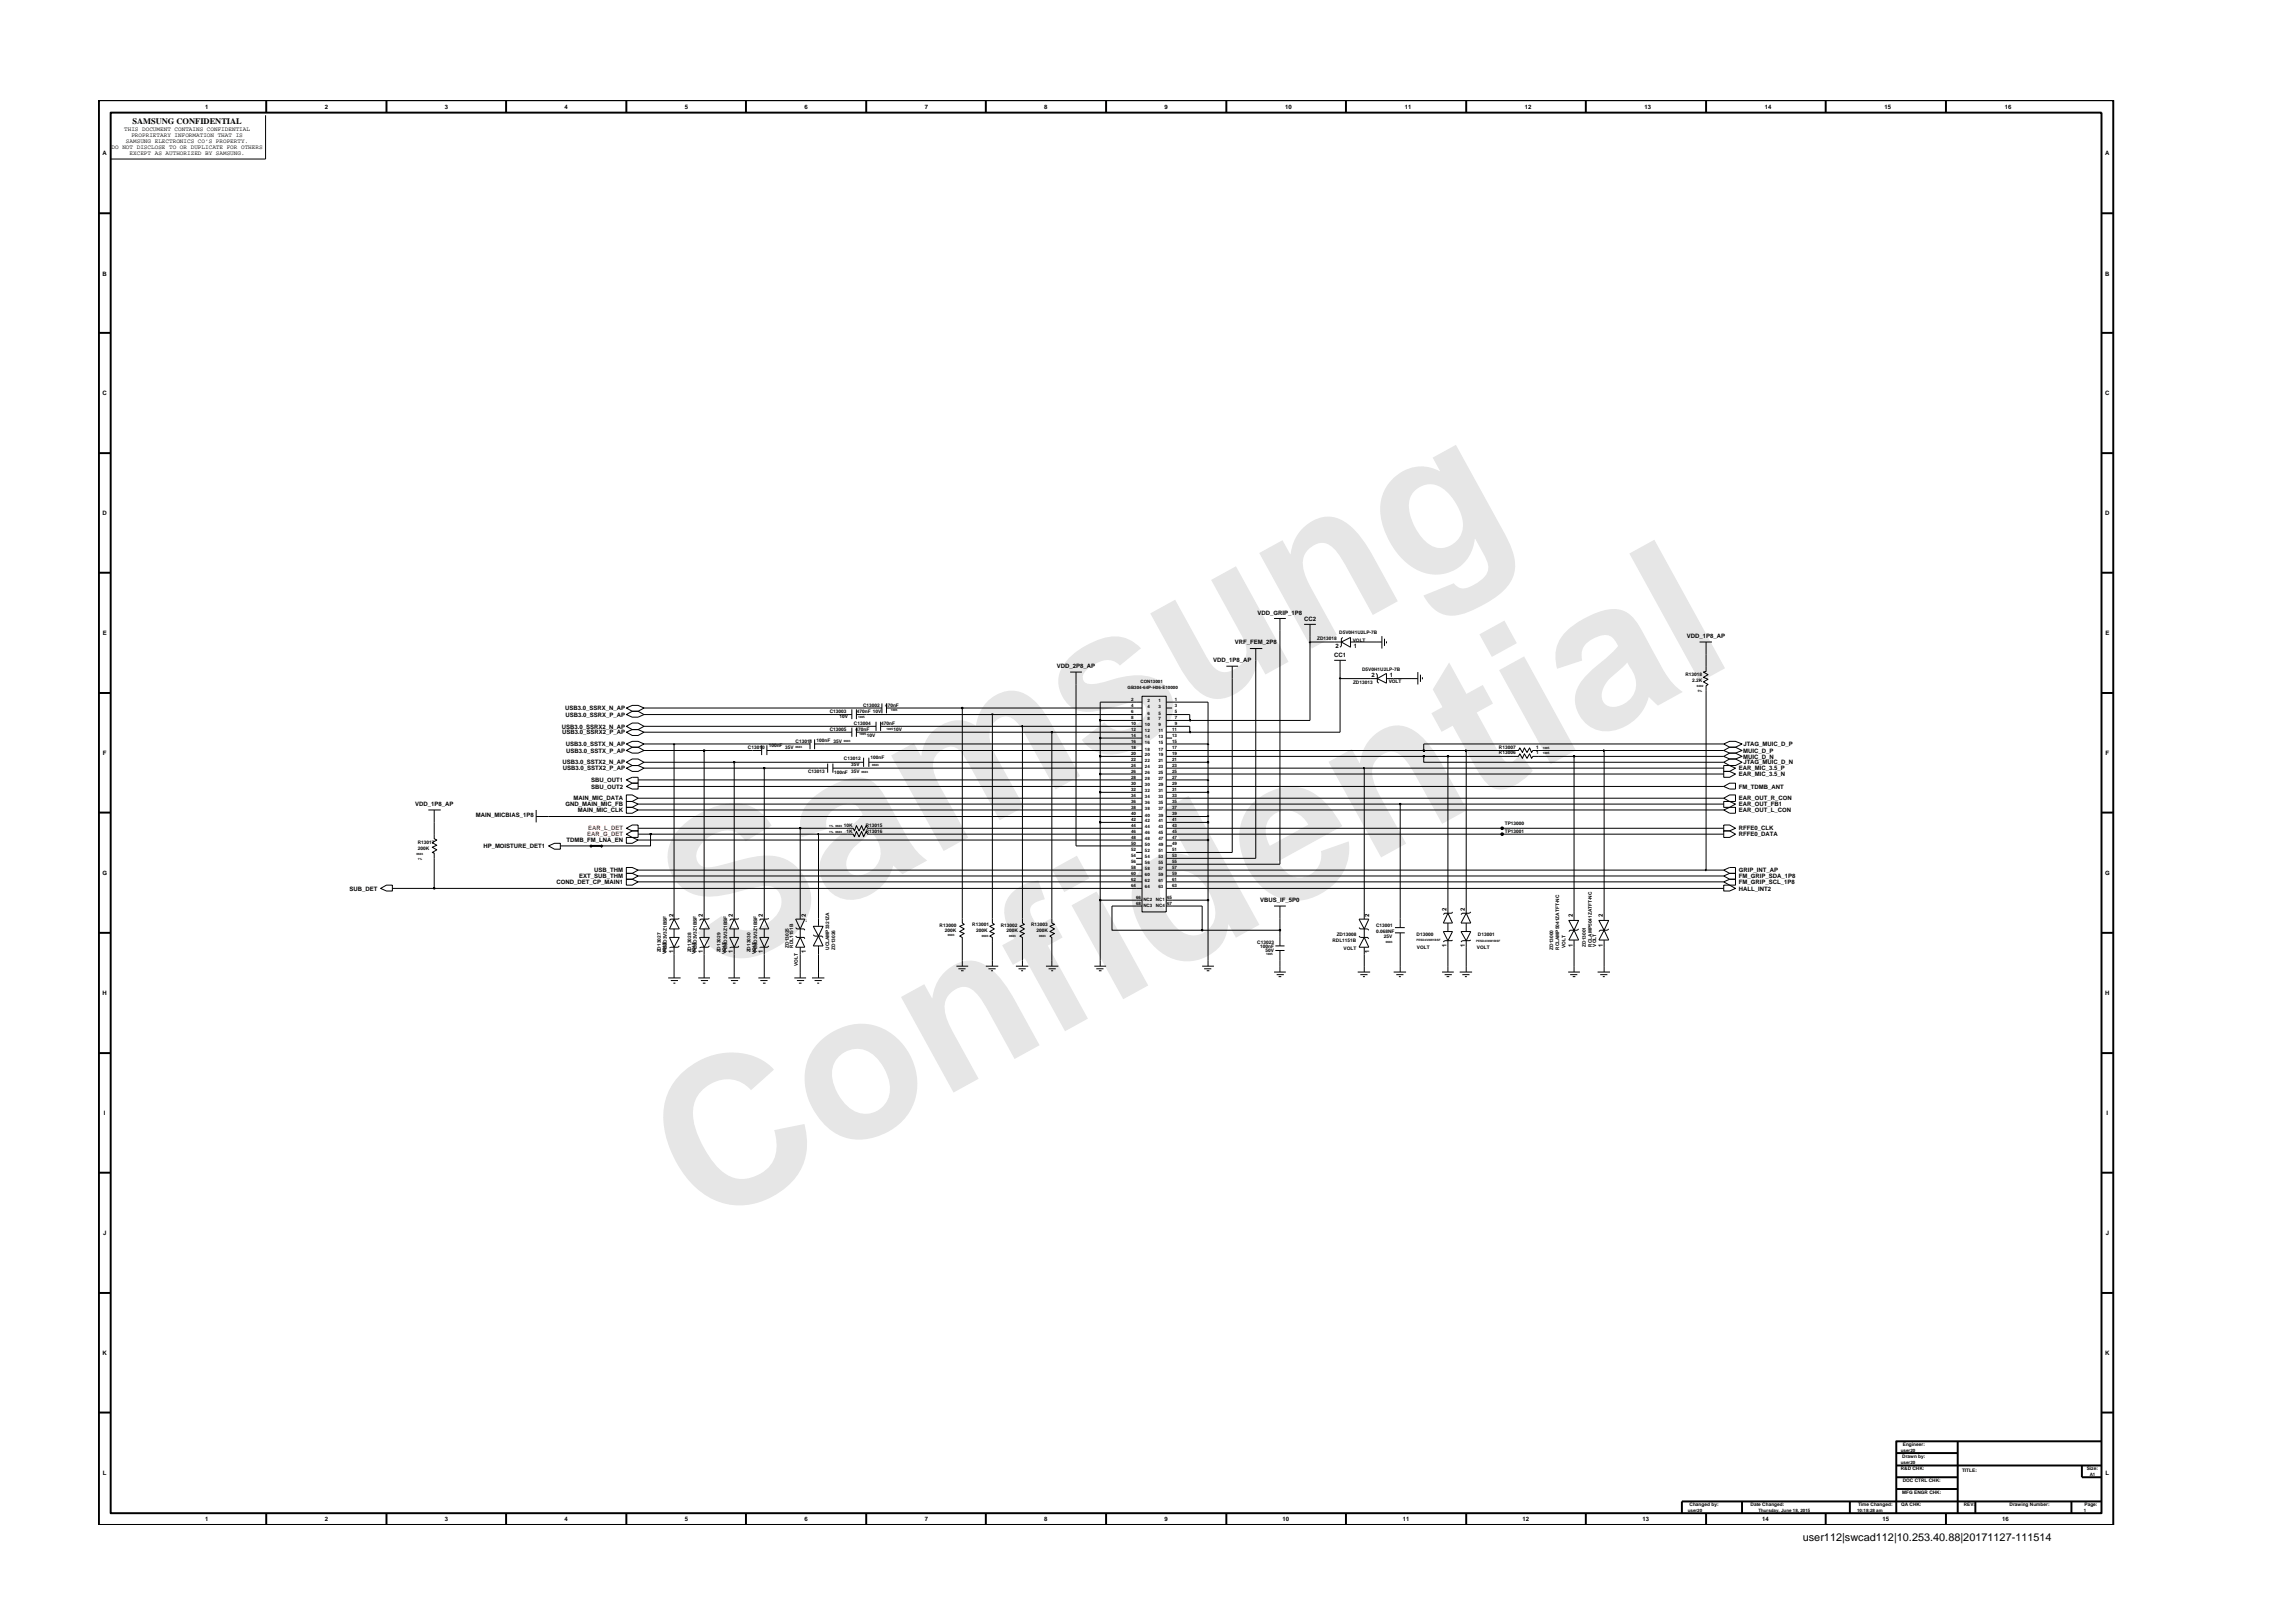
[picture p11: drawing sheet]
<svg xmlns="http://www.w3.org/2000/svg" width="297mm" height="210mm" viewBox="0 0 297 210" stroke-linecap="round" stroke-linejoin="round" font-family="sans-serif">
<defs><g id="words">
<g font-size="26.5" fill="#e6e6e6">
<text x="92.4" y="126.7" transform="rotate(-29 92.4 126.7)">Samsung</text>
<text x="91.1" y="159.4" transform="rotate(-29 91.1 159.4)">Confidential</text>
</g>
<text font-size="1.4" x="233.5" y="199.7">user112|swcad112|10.253.40.88|20171127-111514</text>
<text font-size="1.1" x="17.2" y="16.1">SAMSUNG CONFIDENTIAL</text>
<g font-size=".8">
<text x="16.1" y="17">THIS DOCUMENT CONTAINS CONFIDENTIAL</text>
<text x="17" y="17.8">PROPRIETARY INFORMATION THAT IS</text>
<text x="26.6" y="14.1">1</text>
<text x="42.1" y="14.1">2</text>
<text x="57.6" y="14.1">3</text>
<text x="73.1" y="14.1">4</text>
<text x="88.7" y="14.1">5</text>
<text x="104.2" y="14.1">6</text>
<text x="119.8" y="14.1">7</text>
<text x="135.3" y="14.1">8</text>
<text x="150.9" y="14.1">9</text>
<text x="166.5" y="14.1">10</text>
<text x="182" y="14.1">11</text>
<text x="197.5" y="14.1">12</text>
<text x="213" y="14.1">13</text>
<text x="228.6" y="14.1">14</text>
<text x="244.1" y="14.1">15</text>
<text x="259.7" y="14.1">16</text>
<text x="13.3" y="20.1">A</text>
<text x="14.5" y="19.3">DO NOT DISCLOSE TO OR DUPLICATE FOR OTHERS</text>
<text x="16.3" y="18.5">SAMSUNG ELECTRONICS CO’S PROPERTY.</text>
<text x="16.8" y="20.1">EXCEPT AS AUTHORIZED BY SAMSUNG.</text>
<text x="272.7" y="20.1">A</text>
<text x="13.3" y="35.7">B</text>
<text x="272.7" y="35.7">B</text>
<text x="13.3" y="51.2">C</text>
<text x="272.7" y="51.2">C</text>
<text x="13.3" y="66.8">D</text>
<text x="272.7" y="66.8">D</text>
<text x="13.3" y="82.3">E</text>
<text x="160" y="83.5">VRF_FEM_2P8</text>
<text x="162.9" y="79.6">VDD_GRIP_1P8</text>
<text x="168.9" y="80.4">CC2</text>
<text x="173" y="83.9">2</text>
<text x="175.4" y="83.9">1</text>
<text x="218.5" y="82.7">VDD_1P8_AP</text>
<text x="272.7" y="82.3">E</text>
<text x="136.9" y="86.6">VDD_2P8_AP</text>
<text x="157.1" y="85.8">VDD_1P8_AP</text>
<text x="172.8" y="85.1">CC1</text>
<text x="177.7" y="87.7">2</text>
<text x="180" y="87.7">1</text>
<text x="72.8" y="94.4">USB3.0_SSRX2_N_AP</text>
<text x="72.8" y="95.1">USB3.0_SSRX2_P_AP</text>
<text x="73.2" y="92">USB3.0_SSRX_N_AP</text>
<text x="73.2" y="92.9">USB3.0_SSRX_P_AP</text>
<text x="13.3" y="97.8">F</text>
<text x="72.9" y="99">USB3.0_SSTX2_N_AP</text>
<text x="72.9" y="99.8">USB3.0_SSTX2_P_AP</text>
<text x="73.3" y="96.7">USB3.0_SSTX_N_AP</text>
<text x="73.3" y="97.5">USB3.0_SSTX_P_AP</text>
<text x="76.6" y="101.3">SBU_OUT1</text>
<text x="225.2" y="99.8">EAR_MIC_3.5_P</text>
<text x="225.2" y="100.6">EAR_MIC_3.5_N</text>
<text x="225.8" y="98.3">MUIC_D_N</text>
<text x="225.8" y="97.5">MUIC_D_P</text>
<text x="225.8" y="96.7">JTAG_MUIC_D_P</text>
<text x="225.8" y="99">JTAG_MUIC_D_N</text>
<text x="272.8" y="97.8">F</text>
<text x="53.8" y="104.5">VDD_1P8_AP</text>
<text x="61.6" y="105.8">MAIN_MICBIAS_1P8</text>
<text x="73.2" y="104.5">GND_MAIN_MIC_FB</text>
<text x="74.3" y="103.7">MAIN_MIC_DATA</text>
<text x="74.8" y="105.2">MAIN_MIC_CLK</text>
<text x="76.6" y="102.2">SBU_OUT2</text>
<text x="225.2" y="107.6">RFFE0_CLK</text>
<text x="225.2" y="102.2">FM_TDMB_ANT</text>
<text x="225.2" y="105.2">EAR_OUT_L_CON</text>
<text x="225.2" y="104.5">EAR_OUT_FB1</text>
<text x="225.2" y="103.7">EAR_OUT_R_CON</text>
<text x="13.3" y="113.3">G</text>
<text x="62.6" y="109.9">HP_MOISTURE_DET1</text>
<text x="73.4" y="109.1">TDMB_FM_LNA_EN</text>
<text x="75" y="113.8">EXT_SUB_THM</text>
<text x="77" y="113">USB_THM</text>
<text x="225.2" y="108.3">RFFE0_DATA</text>
<text x="225.2" y="113">GRIP_INT_AP</text>
<text x="225.2" y="113.8">FM_GRIP_SDA_1P8</text>
<text x="272.7" y="113.3">G</text>
<text x="45.3" y="115.4">SUB_DET</text>
<text x="72.1" y="114.5">COND_DET_CP_MAIN1</text>
<text x="87.2" y="118.7" transform="rotate(-90 87.2 118.7)">2</text>
<text x="91" y="118.7" transform="rotate(-90 91 118.7)">2</text>
<text x="94.9" y="118.7" transform="rotate(-90 94.9 118.7)">2</text>
<text x="98.8" y="118.7" transform="rotate(-90 98.8 118.7)">2</text>
<text x="104.4" y="118.7" transform="rotate(-90 104.4 118.7)">2</text>
<text x="163.3" y="116.9">VBUS_IF_5P0</text>
<text x="177.4" y="118.7" transform="rotate(-90 177.4 118.7)">2</text>
<text x="187.4" y="118" transform="rotate(-90 187.4 118)">2</text>
<text x="189.8" y="118" transform="rotate(-90 189.8 118)">2</text>
<text x="203.7" y="118.7" transform="rotate(-90 203.7 118.7)">2</text>
<text x="207.6" y="118.7" transform="rotate(-90 207.6 118.7)">2</text>
<text x="225.2" y="115.4">HALL_INT2</text>
<text x="225.2" y="114.5">FM_GRIP_SCL_1P8</text>
<text x="87.2" y="123.5" transform="rotate(-90 87.2 123.5)">1</text>
<text x="91" y="123.5" transform="rotate(-90 91 123.5)">1</text>
<text x="94.9" y="123.5" transform="rotate(-90 94.9 123.5)">1</text>
<text x="98.8" y="123.5" transform="rotate(-90 98.8 123.5)">1</text>
<text x="104.4" y="123.5" transform="rotate(-90 104.4 123.5)">1</text>
<text x="177.4" y="123.5" transform="rotate(-90 177.4 123.5)">1</text>
<text x="187.4" y="122.7" transform="rotate(-90 187.4 122.7)">1</text>
<text x="189.8" y="122.7" transform="rotate(-90 189.8 122.7)">1</text>
<text x="203.7" y="122.7" transform="rotate(-90 203.7 122.7)">1</text>
<text x="207.6" y="122.7" transform="rotate(-90 207.6 122.7)">1</text>
<text x="13.3" y="128.9">H</text>
<text x="272.7" y="128.9">H</text>
<text x="13.5" y="144.4">I</text>
<text x="272.9" y="144.4">I</text>
<text x="13.4" y="160">J</text>
<text x="272.8" y="160">J</text>
<text x="13.3" y="175.5">K</text>
<text x="272.7" y="175.5">K</text>
<text x="13.3" y="191.1">L</text>
<text x="272.8" y="191.1">L</text>
<text x="26.6" y="197.1">1</text>
<text x="42.1" y="197.1">2</text>
<text x="57.6" y="197.1">3</text>
<text x="73.1" y="197.1">4</text>
<text x="88.7" y="197.1">5</text>
<text x="104.2" y="197.1">6</text>
<text x="119.8" y="197.1">7</text>
<text x="135.3" y="197.1">8</text>
<text x="150.9" y="197.1">9</text>
<text x="166.1" y="197.1">10</text>
<text x="181.7" y="197.1">11</text>
<text x="197.2" y="197.1">12</text>
<text x="212.8" y="197.1">13</text>
<text x="228.3" y="197.1">14</text>
<text x="243.9" y="197.1">15</text>
<text x="259.4" y="197.1">16</text>
</g>
<g font-size=".8" fill="#f00">
<text x="76.2" y="107.6">EAR_L_DET</text>
<text x="76.1" y="108.3">EAR_G_DET</text>
</g>
<g font-size=".6">
<text x="170.6" y="82.9">ZD13018</text>
<text x="173.5" y="82.1">D5V0H1U2LP-7B</text>
<text x="175.2" y="83.1">VOLT</text>
<text x="146.1" y="89.3">GB304-64P-H06-E10000</text>
<text x="147.7" y="88.4">CON13001</text>
<text x="175.3" y="88.7">ZD13013</text>
<text x="176.4" y="86.9">D5V0H1U2LP-7B</text>
<text x="179.9" y="88.4">VOLT</text>
<text x="218.3" y="87.6">R13018</text>
<text x="219.2" y="88.3">2.2K</text>
<text x="107.5" y="92.3">C13003</text>
<text x="107.5" y="94.7">C13005</text>
<text x="108.7" y="93.1">10V</text>
<text x="110.6" y="93.9">C13004</text>
<text x="110.8" y="94.7">470nF</text>
<text x="111" y="92.3">470nF 10V</text>
<text x="111.8" y="91.6">C13002</text>
<text x="112.3" y="95.4">10V</text>
<text x="114.1" y="93.9">470nF</text>
<text x="114.6" y="91.6">470nF</text>
<text x="115.8" y="94.7">10V</text>
<text x="146.5" y="90.8">2</text>
<text x="146.5" y="91.6">4</text>
<text x="146.5" y="93.2">8</text>
<text x="146.5" y="92.4">6</text>
<text x="146.5" y="93.9">10</text>
<text x="146.5" y="94.7">12</text>
<text x="146.5" y="95.4">14</text>
<text x="148.3" y="94.1">10</text>
<text x="148.3" y="94.9">12</text>
<text x="148.3" y="95.6">14</text>
<text x="148.6" y="91">2</text>
<text x="148.6" y="91.7">4</text>
<text x="148.6" y="93.3">8</text>
<text x="148.6" y="92.6">6</text>
<text x="150.1" y="91.7">3</text>
<text x="150.1" y="92.6">5</text>
<text x="150.1" y="95.6">13</text>
<text x="150.1" y="91">1</text>
<text x="150.1" y="94.9">11</text>
<text x="150.1" y="94.1">9</text>
<text x="150.1" y="93.3">7</text>
<text x="151.8" y="94.7">11</text>
<text x="151.8" y="95.4">13</text>
<text x="152.2" y="92.4">5</text>
<text x="152.2" y="91.6">3</text>
<text x="152.2" y="90.8">1</text>
<text x="152.2" y="93.9">9</text>
<text x="152.2" y="93.2">7</text>
<text x="96.9" y="97">C13010</text>
<text x="99.6" y="96.8">100nF 35V</text>
<text x="103.1" y="96.2">C13011</text>
<text x="104.7" y="100.1">C13013</text>
<text x="105.8" y="96.1">100nF 35V</text>
<text x="108" y="100.3">100nF 35V</text>
<text x="109.3" y="98.4">C13012</text>
<text x="110.3" y="99.2">35V</text>
<text x="112.8" y="98.3">100nF</text>
<text x="146.5" y="96.3">16</text>
<text x="146.5" y="97.1">18</text>
<text x="146.5" y="98.6">22</text>
<text x="146.5" y="99.3">24</text>
<text x="146.5" y="100.1">26</text>
<text x="146.5" y="101">28</text>
<text x="146.5" y="101.7">30</text>
<text x="146.5" y="97.8">20</text>
<text x="148.3" y="101">28</text>
<text x="148.3" y="96.4">16</text>
<text x="148.3" y="101.9">30</text>
<text x="148.3" y="99.5">24</text>
<text x="148.3" y="100.3">26</text>
<text x="148.3" y="97.2">18</text>
<text x="148.3" y="98">20</text>
<text x="148.3" y="98.7">22</text>
<text x="150.1" y="100.3">25</text>
<text x="150.1" y="101">27</text>
<text x="150.1" y="101.9">29</text>
<text x="150.1" y="97.2">17</text>
<text x="150.1" y="98">19</text>
<text x="150.1" y="99.5">23</text>
<text x="150.1" y="98.7">21</text>
<text x="150.1" y="96.4">15</text>
<text x="151.8" y="97.1">17</text>
<text x="151.8" y="97.8">19</text>
<text x="151.8" y="99.3">23</text>
<text x="151.8" y="100.1">25</text>
<text x="151.8" y="101">27</text>
<text x="151.8" y="101.7">29</text>
<text x="151.8" y="96.3">15</text>
<text x="151.8" y="98.6">21</text>
<text x="194.2" y="97">R13007</text>
<text x="194.2" y="97.7">R13006</text>
<text x="199" y="97">1</text>
<text x="199" y="97.7">1</text>
<text x="109.3" y="107.1">10K</text>
<text x="109.6" y="107.9">1K</text>
<text x="112.2" y="107.1">R13015</text>
<text x="112.2" y="107.9">R13016</text>
<text x="146.5" y="104">36</text>
<text x="146.5" y="105.6">40</text>
<text x="146.5" y="106.4">42</text>
<text x="146.5" y="107.1">44</text>
<text x="146.5" y="102.5">32</text>
<text x="146.5" y="103.2">34</text>
<text x="146.5" y="107.9">46</text>
<text x="146.5" y="104.8">38</text>
<text x="148.3" y="107.3">44</text>
<text x="148.3" y="102.6">32</text>
<text x="148.3" y="104.2">36</text>
<text x="148.3" y="105.8">40</text>
<text x="148.3" y="106.5">42</text>
<text x="148.3" y="103.4">34</text>
<text x="148.3" y="104.9">38</text>
<text x="150.1" y="106.5">41</text>
<text x="150.1" y="102.6">31</text>
<text x="150.1" y="103.4">33</text>
<text x="150.1" y="104.2">35</text>
<text x="150.1" y="104.9">37</text>
<text x="150.1" y="107.3">43</text>
<text x="150.1" y="105.8">39</text>
<text x="151.8" y="104.8">37</text>
<text x="151.8" y="106.4">41</text>
<text x="151.8" y="107.1">43</text>
<text x="151.8" y="102.5">31</text>
<text x="151.8" y="103.2">33</text>
<text x="151.8" y="104">35</text>
<text x="151.8" y="107.9">45</text>
<text x="151.8" y="105.6">39</text>
<text x="194.9" y="106.9">TP13000</text>
<text x="194.9" y="107.9">TP13001</text>
<text x="54.1" y="109.3">R13017</text>
<text x="54.1" y="110.1">200K</text>
<text x="146.5" y="110.3">52</text>
<text x="146.5" y="111">54</text>
<text x="146.5" y="111.8">56</text>
<text x="146.5" y="112.6">58</text>
<text x="146.5" y="108.7">48</text>
<text x="146.5" y="109.5">50</text>
<text x="146.5" y="113.3">60</text>
<text x="148.3" y="108.8">48</text>
<text x="148.3" y="109.6">50</text>
<text x="148.3" y="110.4">52</text>
<text x="148.3" y="112">56</text>
<text x="148.3" y="112.7">58</text>
<text x="148.3" y="108.1">46</text>
<text x="148.3" y="111.2">54</text>
<text x="148.3" y="113.5">60</text>
<text x="150.1" y="112.7">57</text>
<text x="150.1" y="113.5">59</text>
<text x="150.1" y="108.1">45</text>
<text x="150.1" y="108.8">47</text>
<text x="150.1" y="109.6">49</text>
<text x="150.1" y="110.4">51</text>
<text x="150.1" y="111.2">53</text>
<text x="150.1" y="112">55</text>
<text x="151.8" y="111">53</text>
<text x="151.8" y="111.8">55</text>
<text x="151.8" y="112.6">57</text>
<text x="151.8" y="108.7">47</text>
<text x="151.8" y="109.5">49</text>
<text x="151.8" y="110.3">51</text>
<text x="151.8" y="113.3">59</text>
<text x="126" y="119.9">R13001</text>
<text x="133.6" y="119.9">R13003</text>
<text x="146.5" y="114.2">62</text>
<text x="146.5" y="114.9">64</text>
<text x="147.2" y="116.4">66</text>
<text x="147.2" y="117.2">68</text>
<text x="148.1" y="117.5">NC3</text>
<text x="148.1" y="116.8">NC2</text>
<text x="148.3" y="115.1">64</text>
<text x="148.3" y="114.2">62</text>
<text x="149.7" y="117.5">NC4</text>
<text x="149.7" y="116.8">NC1</text>
<text x="150.1" y="114.2">61</text>
<text x="150.1" y="115.1">63</text>
<text x="151.2" y="116.4">65</text>
<text x="151.2" y="117.2">67</text>
<text x="151.8" y="114.2">61</text>
<text x="151.8" y="114.9">63</text>
<text x="85.6" y="123.4" transform="rotate(-90 85.6 123.4)">ZD13027</text>
<text x="86.3" y="123.6" transform="rotate(-90 86.3 123.6)">VOLT</text>
<text x="86.4" y="123.4" transform="rotate(-90 86.4 123.4)">PESD3V3Z1BSF</text>
<text x="89.5" y="123.4" transform="rotate(-90 89.5 123.4)">ZD13028</text>
<text x="90.1" y="123.6" transform="rotate(-90 90.1 123.6)">VOLT</text>
<text x="90.3" y="123.4" transform="rotate(-90 90.3 123.4)">PESD3V3Z1BSF</text>
<text x="93.3" y="123.4" transform="rotate(-90 93.3 123.4)">ZD13029</text>
<text x="94" y="123.6" transform="rotate(-90 94 123.6)">VOLT</text>
<text x="94.2" y="123.4" transform="rotate(-90 94.2 123.4)">PESD3V3Z1BSF</text>
<text x="97.2" y="123.4" transform="rotate(-90 97.2 123.4)">ZD13030</text>
<text x="97.9" y="123.6" transform="rotate(-90 97.9 123.6)">VOLT</text>
<text x="98.1" y="123.4" transform="rotate(-90 98.1 123.4)">PESD3V3Z1BSF</text>
<text x="102.2" y="122.8" transform="rotate(-90 102.2 122.8)">ZD13025</text>
<text x="102.8" y="122.8" transform="rotate(-90 102.8 122.8)">RDL1151B</text>
<text x="103.4" y="125.2" transform="rotate(-90 103.4 125.2)">VOLT</text>
<text x="107.4" y="123" transform="rotate(-90 107.4 123)">UCLAMP3321ZA</text>
<text x="108.2" y="123" transform="rotate(-90 108.2 123)">ZD13026</text>
<text x="121.7" y="120.1">R13000</text>
<text x="122.4" y="120.7">200K</text>
<text x="126.5" y="120.8">200K</text>
<text x="129.7" y="120.1">R13002</text>
<text x="130.4" y="120.8">200K</text>
<text x="134.3" y="120.8">200K</text>
<text x="162.9" y="122.3">C13023</text>
<text x="163.2" y="122.8">100nF</text>
<text x="163.9" y="123.4">50V</text>
<text x="172.6" y="122">RDL1151B</text>
<text x="173.2" y="121.3">ZD13008</text>
<text x="174.1" y="123">VOLT</text>
<text x="178.3" y="120.8">0.068NF</text>
<text x="178.3" y="120.1">C13001</text>
<text x="179.3" y="121.6">25V</text>
<text x="183.5" y="121.3">D13000</text>
<text x="183.5" y="122.9">VOLT</text>
<text x="191.3" y="122.9">VOLT</text>
<text x="191.5" y="121.3">D13001</text>
<text x="201.2" y="123" transform="rotate(-90 201.2 123)">ZD13000</text>
<text x="202" y="123" transform="rotate(-90 202 123)">RCLAMP5041ZATFT-NC</text>
<text x="202.8" y="122.8" transform="rotate(-90 202.8 122.8)">VOLT</text>
<text x="205.4" y="122.6" transform="rotate(-90 205.4 122.6)">ZD13001</text>
<text x="206.2" y="122.6" transform="rotate(-90 206.2 122.6)">RCLAMP5041ZATFT-NC</text>
<text x="206.8" y="122.6" transform="rotate(-90 206.8 122.6)">VOLT</text>
<text x="246.2" y="190.4">R&amp;D CHK:</text>
<text x="246.2" y="188.1">user20</text>
<text x="246.2" y="189.6">user20</text>
<text x="246.4" y="188.9">Drawn by:</text>
<text x="246.5" y="187.4">Engineer:</text>
<text x="254.2" y="190.7">TITLE:</text>
<text x="270.3" y="190.4">Size:</text>
<text x="270.7" y="191.2">A1</text>
<text x="218.6" y="195.9">user20</text>
<text x="218.9" y="195.1">Changed by:</text>
<text x="226.8" y="195.1">Date Changed:</text>
<text x="227.8" y="195.9">Thursday, June 18, 2015</text>
<text x="240.6" y="195.9">10:18:28 am</text>
<text x="240.7" y="195.1">Time Changed:</text>
<text x="246.3" y="195.1">QA CHK:</text>
<text x="246.4" y="193.5">MFG ENGR CHK:</text>
<text x="246.5" y="192">DOC CTRL CHK:</text>
<text x="254.4" y="195.1">REV:</text>
<text x="260.3" y="195.1">Drawing Number:</text>
<text x="269.9" y="195.9">1</text>
<text x="270" y="195.1">Page:</text>
</g>
<g font-size=".4">
<text x="219.8" y="89">0402</text>
<text x="219.9" y="89.6">5%</text>
<text x="111.2" y="93.1">1005</text>
<text x="111.3" y="95.3">1005</text>
<text x="114.8" y="94.5">1005</text>
<text x="115.4" y="92.1">1005</text>
<text x="103.1" y="96.9">0603</text>
<text x="109.3" y="96.2">0603</text>
<text x="111.6" y="100.1">0603</text>
<text x="113" y="99.2">0603</text>
<text x="199.8" y="97">1005</text>
<text x="199.8" y="97.7">1005</text>
<text x="107.4" y="107.1">1% 0603</text>
<text x="107.4" y="107.9">1% 0603</text>
<text x="54" y="110.7">0603</text>
<text x="54.1" y="111.4">1%</text>
<text x="122.8" y="121.3">0603</text>
<text x="127.2" y="121.4">0603</text>
<text x="130.7" y="121.4">0603</text>
<text x="134.6" y="121.4">0603</text>
<text x="164" y="123.7">1005</text>
<text x="179.5" y="122.1">0603</text>
<text x="183.5" y="121.9">PESD4V0W1BSF</text>
<text x="191.2" y="122">PESD4V0W1BSF</text>
</g>
</g></defs>
<g fill="none" stroke="#000" stroke-width=".13">
<path d="M34.4 14.9v5.7h-20.1M81.1 99.5l.8-.3h.8l.7 .3-.7 .4h-.8zM81.1 97.2l.8-.4h.8l.7 .4-.7 .4h-.8zM81.1 91.7l.8-.3h.8l.7 .3-.7 .4h-.8zM81.1 94.9l.8-.4h.8l.7 .4-.7 .4h-.8zM81.1 94.1l.8-.4h.8l.7 .4-.7 .4h-.8zM81.1 96.4l.8-.4h.8l.7 .4-.7 .4h-.8zM81.1 92.6l.8-.5h.8l.7 .5-.7 .3h-.8zM81.1 98.7l.8-.4h.8l.7 .4-.7 .5h-.8zM83.4 94.1h30.1M83.4 98.7h28.5M83.4 97.2h15.3"/>
<path d="M83.4 96.4h21.5M83.4 92.6h26.9M83.4 91.7h30.8M83.4 94.9h26.9M83.4 99.5h23.8M87.2 96.4h.2v.1h-.2zM87.3 96.4v22.7l-.6 1.2h1.3l-.7-1.2M91.1 97.1h.2v.2h-.2zM91.2 97.2v21.9M95 98.7h.2v.1h-.2zM95.1 98.7v20.4l-.6 1.2h1.2l-.6-1.2M98.7 96.5v1.3"/>
<path d="M98.9 99.4h.2v.2h-.2zM99 99.5v19.6M99.3 97.2h48.6M99.3 96.5v1.3M104.9 95.8v1.3M105.5 96.4h42.4M105.5 95.8v1.3M107.2 98.9v1.2M107.9 99.5h40M107.9 98.9v1.2M110.3 91.9v1.3M110.3 94.3v1.1"/>
<path d="M110.9 92.6h37M110.9 94.9h37M110.9 91.9v1.3M110.9 94.3v1.1M111.9 98.2v1.1M112.6 98.7h35.3M112.6 98.2v1.1M113.5 93.5v1.2M114.1 94.1h33.8M114.1 93.5v1.2M114.2 91.1v1.3M114.8 91.7h33.1"/>
<path d="M114.8 91.1v1.3M124.6 91.6h.1v.2h-.1zM124.7 91.7v27.9l.2 .1-.6 .3 .6 .3-.6 .4 .6 .2-.6 .4 .4 .1v3.8M128.5 92.5h.1v.1h-.1zM128.6 92.6v27l.2 .1-.6 .3 .6 .3-.6 .4 .6 .2-.6 .4 .4 .1v3.8M132.4 94v.2zM132.4 94.1v25.5l.3 .1-.6 .3 .6 .3-.6 .4 .6 .2-.6 .4 .3 .1v3.8M136.2 94.8h.1v.1h-.1zM136.3 94.9v24.7l.3 .1-.6 .3 .6 .3-.6 .4 .6 .2-.6 .4 .3 .1v3.8M138.6 87.1h1.6M139.4 87.1v22.5h8.5M142.4 97.9h.2v.2h-.2z"/>
<path d="M142.4 95.5h.2v.2h-.2zM142.4 93.2h.2v.2h-.2zM142.5 93.3h5.4M142.5 98h5.4M142.5 95.6h5.4M147.9 90.2h3.2v27.9h-3.2zM147.9 91h-5.4v34.2M151.1 97.2h45.6l.2-.3 .3 .6 .3-.6 .3 .6 .3-.6 .3 .6 .2-.3h24.7M151.1 98h45.6l.2-.4 .3 .6 .3-.6 .3 .6 .3-.6 .3 .6 .2-.2h24.7M151.1 94.1h3v.8M151.1 98.7h5.4M151.1 96.4h5.4"/>
<path d="M151.1 92.6h3v.7M151.1 91.7h.7M151.1 95.6h.7M151.1 91h5.4v34.2M151.1 99.5h72.2M154.1 94.8h.1v.1h-.1zM154.1 93.2h.1v.2h-.1zM156.4 98.7h.2v.1h-.2zM156.4 96.4h.2v.1h-.2zM158.9 86.3h1.5M159.6 86.3v24.1h-8.5M161.9 84h1.6"/>
<path d="M162.7 84v27.2h-11.6M165 80.1h1.6M165.8 80.1v31.9h-14.7M168.9 80.9h1.6M169.6 83.2h.2v.1h-.2zM169.7 80.9v12.4h-18.6M169.7 83.2h4.1M172.8 85.5h1.6M173.5 87.8h.2v.1h-.2zM173.6 85.5v9.4h-22.5M173.6 87.9h4.8M173.8 83.2l1.1-.6v1.2z"/>
<path d="M173.9 82.6l-.1 .1v1l-.2 .1M174.9 83.2h4.1M176.6 99.4h.1v.2h-.1zM176.7 99.5v19.6M178.3 87.2l.1 .2v.9l.2 .2M178.4 87.9l1.2-.7v1.3zM179 82.4v1.6M179.4 82.7v1M179.6 87.9h4.1M179.6 83.1v.2M183.7 87.1v1.6M184 87.4v.9"/>
<path d="M184.3 87.7v.3M184.3 97.9h.2v.2h-.2zM184.3 97.1h.2v.2h-.2zM184.4 98v.7h38.9M187.5 97.9h.1v.2h-.1zM187.6 98v20.3M189.9 97.1v.2zM189.9 97.2v21.1l-.6 1.3h1.2l-.6-1.3M203.8 97.9h.2v.2h-.2zM203.9 98v21.2M207.7 97.1h.1v.2h-.1zM207.8 97.2v22"/>
<path d="M220.2 83.2h1.6M221 83.2v3.8l-.3 .1 .6 .3-.6 .3 .6 .3-.6 .3 .6 .4-.3 .1v23.9M223.3 98l.8-.4h.7l.9 .4-.9 .3h-.7zM223.3 98.7l.8-.4h.7l.9 .4-.9 .5h-.7zM223.3 99.2h.8l.7 .3-.7 .4h-.8zM223.3 96.4l.8-.4h.7l.9 .4-.9 .4h-.7zM223.3 99.9h.8l.7 .4-.7 .4h-.8zM223.3 97.2l.8-.4h.7l.9 .4-.9 .4h-.7zM223.3 96.4h-38.9v.8M49.3 115.1l.8-.4h.7v.7h-.7zM50.8 115.1h97.1M55.5 104.9h1.6"/>
<path d="M56.2 115h.1v.2h-.1zM56.2 104.9v3.8l.4 .1-.6 .4 .6 .3-.6 .3 .6 .3-.6 .3 .2 .1v4.6M69.5 104.9v1.6M69.5 105.8h78.4M71.1 109.6l.7-.4h.8v.8h-.8zM72.6 109.6h3.9M81.1 113.9h.8l.8 .3-.8 .5h-.8zM81.1 108.1l.8-.5h.8v.9h-.8zM81.1 104.6h.8l.8 .3-.8 .5h-.8zM81.1 101.9l.8-.4h.8v.7h-.8zM81.1 113.1h.8l.8 .4-.8 .4h-.8zM81.1 112.4h.8l.8 .3-.8 .4h-.8z"/>
<path d="M81.1 103.8h.8l.8 .4-.8 .4h-.8zM81.1 103h.8l.8 .4-.8 .4h-.8zM81.1 108.5h.8l.8 .3-.8 .4h-.8zM81.1 101l.8-.3h.8v.8h-.8zM81.1 107.3l.8-.4h.8v.7h-.8zM82.7 108.1h27.8l.2 .3 .2-.7 .4 .7 .3-.7 .3 .7 .3-.7 .2 .4h35.5M82.7 107.3h27.8l.2 .3 .2-.6 .4 .6 .3-.6 .3 .6 .3-.6 .2 .3h35.5M82.7 103.4h65.2M82.7 113.5h65.2M82.7 112.7h65.2M82.7 104.9h65.2M82.7 104.2h65.2"/>
<path d="M82.7 108.8h65.2M82.7 101.9h65.2M82.7 101h65.2M82.7 114.2h65.2M84.2 108h.2v.1h-.2zM84.3 108.1v1.5h-6.3M88 119l-.2 .1h-.9l-.2 .1M91.2 119.1l.7 1.2h-1.3zM91.9 119l-.2 .1h-.9l-.2 .1M95.7 119l-.1 .1h-.9l-.2 .1M99 119.1l.6 1.2h-1.2zM99.6 119l-.2 .1h-.9l-.1 .1"/>
<path d="M103.1 119.1h1.2l-.6 1.2zM103.6 107.2h.1v.2h-.1zM103.7 107.3v11.8M105.9 108h.1v.1h-.1zM106 108.1v11.9M142.4 116.5h.2v.2h-.2zM142.4 106.5h.2v.1h-.2zM142.4 102.6h.2v.1h-.2zM142.4 100.2h.2v.2h-.2zM142.5 102.6h5.4M142.5 100.3h5.4M142.5 106.5h5.4"/>
<path d="M142.5 116.6h5.4M147.2 112h.7M147.2 111.2h.7M147.2 110.4h.7M147.9 117.4h-3.9v3.1h11.7M151.1 105.8h5.4M151.1 102.6h5.4M151.1 103.4h72.2M151.1 113.5h72.2M151.1 112.7h72.2M151.1 109.6h.7M151.1 104.9h72.2"/>
<path d="M151.1 104.2h72.2M151.1 100.3h72.2M151.1 108.1h72.2M151.1 108.8h5.4M151.1 107.3h72.2M151.1 101.9h72.2M151.1 101h5.4M151.1 106.5h5.4M151.1 115.1h72.2M151.1 114.2h72.2M151.1 117.4h4.6v3.1M151.1 116.6h5.4"/>
<path d="M156.4 116.5h.2v.2h-.2zM156.4 108.7h.2v.2h-.2zM156.4 106.5h.2v.1h-.2zM156.4 105.7h.2v.1h-.2zM156.4 102.6h.2v.1h-.2zM156.4 101h.2v.1h-.2zM165 117.4h1.6M165.8 117.4v5.1M176.1 119.1h1.2l-.6 1.2zM181.3 104.1h.2v.2h-.2zM181.4 104.2v16M187.6 118.3l.6 1.3h-1.2z"/>
<path d="M187.6 119.6v1.1M188.2 118.1l-.1 .2h-1l-.1 .2M189.9 119.6v1.1M190.5 118.1l-.1 .2h-1l-.1 .2M194.5 108h.2v.1h-.2zM194.5 107.2h.2v.2h-.2zM203.2 119.2h1.3l-.6 1.3zM207.1 119.2h1.3l-.6 1.3zM220.9 112.6h.1v.2h-.1zM223.3 114.7h.8l.7 .4-.7 .3h-.8zM223.3 106.9h.8l.7 .4-.7 .3h-.8zM223.3 114.2l.8-.3h.7v.8h-.7z"/>
<path d="M223.3 104.9l.8-.3h.7v.8h-.7zM223.3 112.7l.8-.3h.7v.7h-.7zM223.3 101.9l.8-.4h.7v.7h-.7zM223.3 113.5l.8-.4h.7v.8h-.7zM223.3 103.4l.8-.4h.7v.8h-.7zM223.3 103.8h.8l.7 .4-.7 .4h-.8zM223.3 107.6h.8l.7 .5-.7 .4h-.8zM86.6 126.7h1.6M86.7 121.4h1.3l-.7 1.3zM86.9 127h.9M87.2 127.4h.3M87.3 120.3v1.1"/>
<path d="M87.3 122.7v4M88 122.5l-.2 .2h-.9l-.2 .1M90.5 126.7h1.5M90.6 121.4h1.3l-.7 1.3zM90.8 127h.9M91 127.4h.4M91.2 120.3v1.1M91.2 122.7v4M91.9 122.5l-.2 .2h-.9l-.2 .1M94.3 126.7h1.6M94.5 121.4h1.2l-.6 1.3zM94.7 127h.9"/>
<path d="M94.9 127.4h.4M95.1 120.3v1.1M95.1 122.7v4M95.7 122.5l-.1 .2h-.9l-.2 .1M98.2 126.7h1.6M98.4 121.4h1.2l-.6 1.3zM98.5 127h.9M98.8 127.4h.4M99 120.3v1.1M99 122.7v4M99.6 122.5l-.2 .2h-.9l-.1 .1M102.9 126.7h1.5"/>
<path d="M103.1 120.2l.1 .1h1l.1 .2M103.1 121.3l.1 .1h1l.1 .2M103.2 127h1M103.5 127.4h.3M103.7 120.3v1.1M103.7 122.7v4M103.7 121.4l.6 1.3h-1.2zM105.2 126.7h1.6M105.4 121.1l.1 .2h1l.1 .1M105.4 120h1.2l-.6 1.3zM105.5 127h1M105.9 127.4h.2"/>
<path d="M106 122.5v4.2M106 121.3l.6 1.2h-1.2zM123.9 125.2h1.5M124.1 125.5h1M124.5 125.8h.3M127.7 125.2h1.6M128 125.5h1M128.4 125.8h.2M131.6 125.2h1.6M131.9 125.5h1M132.3 125.8h.2M135.5 125.2h1.6"/>
<path d="M135.8 125.5h1M136.2 125.8h.2M141.8 125.2h1.5M142 125.5h.9M142.4 125.8h.3M155.6 120.4h.2v.2h-.2zM155.7 125.2h1.6M155.7 120.5h10.1M156 125.5h.9M156.3 125.8h.4M165 125.9h1.6M165.2 123.1h1.2"/>
<path d="M165.2 122.5h1.2M165.4 126.3h.9M165.6 126.5h.4M165.7 120.4h.2v.2h-.2zM165.8 123.1v2.8M175.9 125.9h1.6M176.1 120.2l.1 .1h1l.1 .2M176.1 121.3l.1 .1h1l.1 .2M176.2 126.3h1M176.6 126.5h.2M176.7 121.4l.6 1.3h-1.2zM176.7 120.3v1.1"/>
<path d="M176.7 122.7v3.2M180.5 125.9h1.6M180.7 120.8h1.3M180.7 120.2h1.3M180.9 126.3h.9M181.2 126.5h.3M181.4 120.8v5.1M186.8 125.9h1.5M187 120.7h1.2l-.6 1.2zM187.1 126.3h1M187.4 126.5h.3M187.6 121.9v4"/>
<path d="M188.2 121.8l-.1 .1h-1l-.1 .1M189.1 125.9h1.6M189.3 120.7h1.2l-.6 1.2zM189.4 126.3h1M189.8 126.5h.2M189.9 121.9v4M190.5 121.8l-.1 .1h-1l-.1 .1M203.1 125.9h1.6M203.4 126.3h.9M203.7 126.5h.4M203.9 121.8v4.1M203.9 120.5l.6 1.3h-1.3z"/>
<path d="M204.5 120.3l-.2 .2h-.9l-.2 .2M207 125.9h1.6M207.3 126.3h.9M207.6 126.5h.3M207.8 121.8v4.1M207.8 120.5l.6 1.3h-1.3zM208.4 120.3l-.2 .2h-.9l-.2 .2"/>
<circle cx="194.6" cy="107.3" r=".17"/>
<circle cx="194.6" cy="108.1" r=".17"/>
</g>
<g fill="none" stroke="#000" stroke-width=".25">
<path d="M12.8 13h261v184.6h-261zM14.3 14.6h257.9v181.4h-257.9zM34.5 13v1.6M50.1 13v1.6M65.6 13v1.6M81.1 13v1.6M96.6 13v1.6M112.2 13v1.6M127.7 13v1.6M143.3 13v1.6M158.9 13v1.6M174.4 13v1.6"/>
<path d="M189.9 13v1.6M205.4 13v1.6M221 13v1.6M236.5 13v1.6M252.1 13v1.6M12.8 27.6h1.5M272.2 27.6h1.6M12.8 43.1h1.5M12.8 58.7h1.5M272.2 43.1h1.6M272.2 58.7h1.6M12.8 74.2h1.5"/>
<path d="M272.2 74.2h1.6M12.8 89.8h1.5M272.2 89.8h1.6M12.8 105.3h1.5M76.5 109.6l.2 .2M76.7 109.5l-.2 .1h1.5M77.8 109.5l.2 .1-.2 .2M272.2 105.3h1.6M12.8 120.8h1.5M12.8 136.4h1.5M272.2 120.8h1.6M272.2 136.4h1.6"/>
<path d="M12.8 151.9h1.5M272.2 151.9h1.6M12.8 167.5h1.5M272.2 167.5h1.6M12.8 183h1.5M34.5 196v1.6M50.1 196v1.6M65.6 196v1.6M81.1 196v1.6M96.6 196v1.6M112.2 196v1.6M127.7 196v1.6"/>
<path d="M143.3 196v1.6M158.9 196v1.6M174.4 196v1.6M189.9 196v1.6M205.4 196v1.6M221 196v1.6M225.7 194.5v1.5M236.5 196v1.6M239.6 194.5v1.5M245.6 188.2h8M245.6 189.9h26.6M245.6 191.4h8"/>
<path d="M245.6 192.9h8M252.1 196v1.6M253.6 186.7v9.3M255.9 194.5v1.5M268.3 194.5v1.5M269.7 189.9v1.5h2.5M272.2 186.7h-26.6v9.3M272.2 183h1.6M272.2 194.5h-54.3v1.5"/>
</g>
<g fill="#000">
<path d="M87.2 96.4h.2v.1h-.2z" fill-rule="evenodd"/>
<path d="M91.1 97.1h.2v.2h-.2z" fill-rule="evenodd"/>
<path d="M95 98.7h.2v.1h-.2z" fill-rule="evenodd"/>
<path d="M98.9 99.4h.2v.2h-.2z" fill-rule="evenodd"/>
<path d="M124.6 91.6h.1v.2h-.1z" fill-rule="evenodd"/>
<path d="M128.5 92.5h.1v.1h-.1z" fill-rule="evenodd"/>
<path d="M132.4 94v.2z" fill-rule="evenodd"/>
<path d="M136.2 94.8h.1v.1h-.1z" fill-rule="evenodd"/>
<path d="M142.4 97.9h.2v.2h-.2z" fill-rule="evenodd"/>
<path d="M142.4 95.5h.2v.2h-.2z" fill-rule="evenodd"/>
<path d="M142.4 93.2h.2v.2h-.2z" fill-rule="evenodd"/>
<path d="M154.1 94.8h.1v.1h-.1z" fill-rule="evenodd"/>
<path d="M154.1 93.2h.1v.2h-.1z" fill-rule="evenodd"/>
<path d="M156.4 98.7h.2v.1h-.2z" fill-rule="evenodd"/>
<path d="M156.4 96.4h.2v.1h-.2z" fill-rule="evenodd"/>
<path d="M169.6 83.2h.2v.1h-.2z" fill-rule="evenodd"/>
<path d="M173.5 87.8h.2v.1h-.2z" fill-rule="evenodd"/>
<path d="M176.6 99.4h.1v.2h-.1z" fill-rule="evenodd"/>
<path d="M184.3 97.9h.2v.2h-.2z" fill-rule="evenodd"/>
<path d="M184.3 97.1h.2v.2h-.2z" fill-rule="evenodd"/>
<path d="M187.5 97.9h.1v.2h-.1z" fill-rule="evenodd"/>
<path d="M189.9 97.1v.2z" fill-rule="evenodd"/>
<path d="M203.8 97.9h.2v.2h-.2z" fill-rule="evenodd"/>
<path d="M207.7 97.1h.1v.2h-.1z" fill-rule="evenodd"/>
<path d="M56.2 115h.1v.2h-.1z" fill-rule="evenodd"/>
<path d="M84.2 108h.2v.1h-.2z" fill-rule="evenodd"/>
<path d="M103.6 107.2h.1v.2h-.1z" fill-rule="evenodd"/>
<path d="M105.9 108h.1v.1h-.1z" fill-rule="evenodd"/>
<path d="M142.4 116.5h.2v.2h-.2z" fill-rule="evenodd"/>
<path d="M142.4 106.5h.2v.1h-.2z" fill-rule="evenodd"/>
<path d="M142.4 102.6h.2v.1h-.2z" fill-rule="evenodd"/>
<path d="M142.4 100.2h.2v.2h-.2z" fill-rule="evenodd"/>
<path d="M156.4 116.5h.2v.2h-.2z" fill-rule="evenodd"/>
<path d="M156.4 108.7h.2v.2h-.2z" fill-rule="evenodd"/>
<path d="M156.4 106.5h.2v.1h-.2z" fill-rule="evenodd"/>
<path d="M156.4 105.7h.2v.1h-.2z" fill-rule="evenodd"/>
<path d="M156.4 102.6h.2v.1h-.2z" fill-rule="evenodd"/>
<path d="M156.4 101h.2v.1h-.2z" fill-rule="evenodd"/>
<path d="M181.3 104.1h.2v.2h-.2z" fill-rule="evenodd"/>
<path d="M194.5 108h.2v.1h-.2z" fill-rule="evenodd"/>
<path d="M194.5 107.2h.2v.2h-.2z" fill-rule="evenodd"/>
<path d="M220.9 112.6h.1v.2h-.1z" fill-rule="evenodd"/>
<path d="M155.6 120.4h.2v.2h-.2z" fill-rule="evenodd"/>
<path d="M165.7 120.4h.2v.2h-.2z" fill-rule="evenodd"/>
</g>
<use href="#words"/>
</svg>
